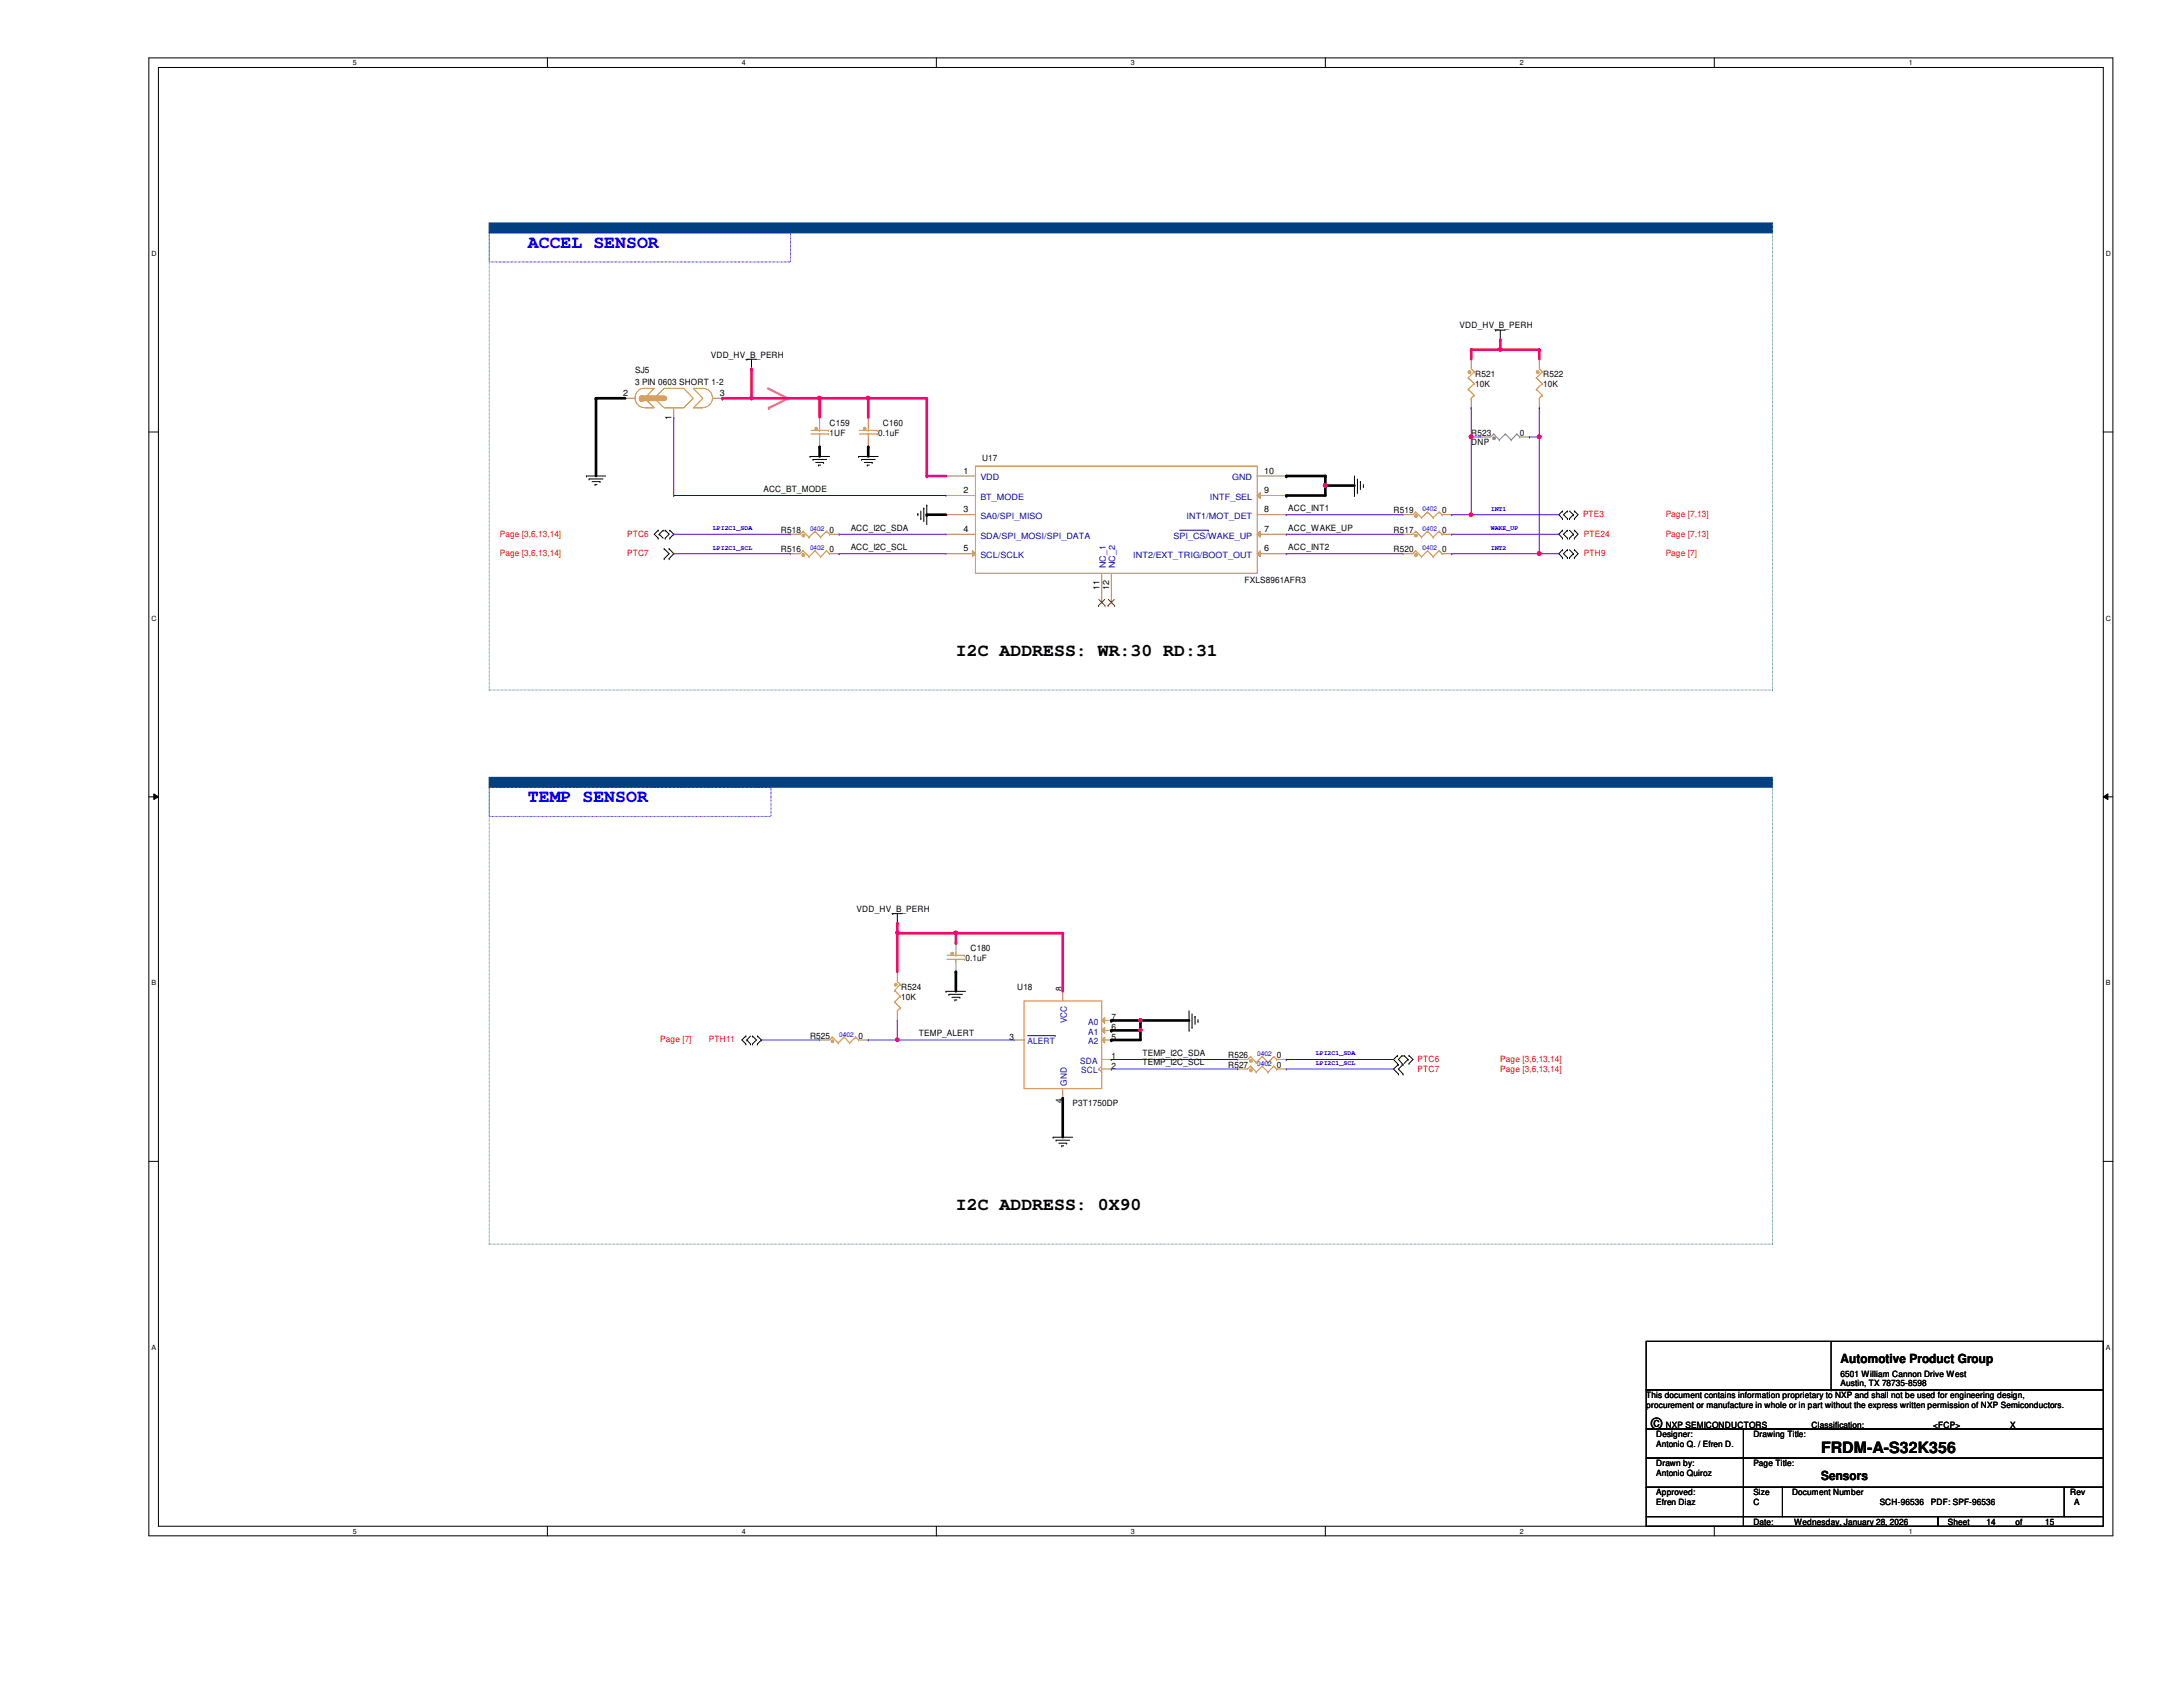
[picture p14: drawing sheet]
<svg xmlns="http://www.w3.org/2000/svg" width="279mm" height="216mm" viewBox="0 0 279 216" stroke-linecap="round" stroke-linejoin="round" font-family="sans-serif">
<defs><g id="words">
<g font-size="2.3" fill="#00f">
<text x="67.6" y="31.7">ACCEL SENSOR</text>
<text x="67.6" y="102.7">TEMP SENSOR</text>
</g>
<g font-size="2.3">
<text x="122.3" y="84">I2C ADDRESS: WR:30 RD:31</text>
<text x="122.3" y="154.9">I2C ADDRESS: 0X90</text>
</g>
<g font-size="2">
<text x="211.3" y="182.8">©</text>
<text x="233.1" y="186">FRDM-A-S32K356</text>
</g>
<g font-size="1.6">
<text x="235.6" y="174.5">Automotive Product Group</text>
<text x="233.1" y="189.4">Sensors</text>
</g>
<g font-size="1.1">
<text x="81.3" y="47.8">SJ5</text>
<text x="91" y="45.8">VDD_HV_B_PERH</text>
<text x="186.8" y="42">VDD_HV_B_PERH</text>
<text x="79.8" y="50.7">2</text>
<text x="81.3" y="49.3">3 PIN 0603 SHORT 1-2</text>
<text x="85.9" y="53.7" transform="rotate(-90 85.9 53.7)">1</text>
<text x="92.1" y="50.7">3</text>
<text x="188.8" y="48.3">R521</text>
<text x="188.8" y="49.5">10K</text>
<text x="197.5" y="48.3">R522</text>
<text x="197.5" y="49.5">10K</text>
<text x="106.2" y="54.5">C159</text>
<text x="106.2" y="55.8">1UF</text>
<text x="112.4" y="55.8">0.1uF</text>
<text x="113" y="54.5">C160</text>
<text x="125.7" y="59">U17</text>
<text x="188.3" y="55.8">R523</text>
<text x="188.3" y="57">DNP</text>
<text x="194.5" y="55.8">0</text>
<text x="97.7" y="62.9">ACC_BT_MODE</text>
<text x="123.3" y="60.6">1</text>
<text x="123.3" y="63.1">2</text>
<text x="123.3" y="65.6">3</text>
<text x="161.8" y="65.6">8</text>
<text x="161.8" y="63.1">9</text>
<text x="161.8" y="60.6">10</text>
<text x="164.9" y="65.4">ACC_INT1</text>
<text x="178.4" y="65.7">R519</text>
<text x="184.6" y="65.7">0</text>
<text x="99.9" y="68.2">R518</text>
<text x="99.9" y="70.7">R516</text>
<text x="106.2" y="68.2">0</text>
<text x="106.2" y="70.7">0</text>
<text x="108.9" y="67.9">ACC_I2C_SDA</text>
<text x="108.9" y="70.4">ACC_I2C_SCL</text>
<text x="123.3" y="68.1">4</text>
<text x="123.3" y="70.6">5</text>
<text x="161.8" y="70.6">6</text>
<text x="161.8" y="68.1">7</text>
<text x="164.9" y="67.9">ACC_WAKE_UP</text>
<text x="164.9" y="70.4">ACC_INT2</text>
<text x="178.4" y="68.2">R517</text>
<text x="178.4" y="70.7">R520</text>
<text x="184.6" y="68.2">0</text>
<text x="184.6" y="70.7">0</text>
<text x="140.7" y="75.5" transform="rotate(-90 140.7 75.5)">11</text>
<text x="141.9" y="75.5" transform="rotate(-90 141.9 75.5)">12</text>
<text x="159.3" y="74.5">FXLS8961AFR3</text>
<text x="109.6" y="116.7">VDD_HV_B_PERH</text>
<text x="123.6" y="122.9">0.1uF</text>
<text x="124.2" y="121.7">C180</text>
<text x="115.4" y="126.7">R524</text>
<text x="115.4" y="127.9">10K</text>
<text x="130.2" y="126.7">U18</text>
<text x="135.9" y="126.9" transform="rotate(-90 135.9 126.9)">8</text>
<text x="142.2" y="130.6">7</text>
<text x="142.2" y="131.8">6</text>
<text x="103.7" y="132.9">R525</text>
<text x="109.9" y="132.9">0</text>
<text x="117.6" y="132.6">TEMP_ALERT</text>
<text x="129.2" y="133.1">3</text>
<text x="142.2" y="133.1">5</text>
<text x="142.2" y="135.5">1</text>
<text x="142.2" y="136.8">2</text>
<text x="146.2" y="135.1">TEMP_I2C_SDA</text>
<text x="146.2" y="136.4">TEMP_I2C_SCL</text>
<text x="157.2" y="135.4">R526</text>
<text x="157.2" y="136.7">R527</text>
<text x="163.4" y="135.4">0</text>
<text x="163.4" y="136.7">0</text>
<text x="135.9" y="141.2" transform="rotate(-90 135.9 141.2)">4</text>
<text x="137.3" y="141.6">P3T1750DP</text>
<text x="210.7" y="178.9">This document contains information proprietary to NXP and shall not be used for engineering design,</text>
<text x="235.6" y="176.2">6501 William Cannon Drive West</text>
<text x="235.6" y="177.4">Austin, TX 78735-8598</text>
<text x="210.7" y="180.2">procurement or manufacture in whole or in part without the express written permission of NXP Semiconductors.</text>
<text x="212" y="183.9">Designer:</text>
<text x="212" y="185.2">Antonio Q. / Efren D.</text>
<text x="213.2" y="182.7">NXP SEMICONDUCTORS</text>
<text x="224.4" y="183.9">Drawing Title:</text>
<text x="231.9" y="182.7">Classification:</text>
<text x="247.4" y="182.7">&lt;FCP&gt;</text>
<text x="257.3" y="182.7">X</text>
<text x="264.2" y="182.7">____</text>
<text x="212" y="187.7">Drawn by:</text>
<text x="212" y="191.4">Approved:</text>
<text x="212" y="188.9">Antonio Quiroz</text>
<text x="224.4" y="187.7">Page Title:</text>
<text x="224.4" y="191.4">Size</text>
<text x="229.4" y="191.4">Document Number</text>
<text x="265" y="191.4">Rev</text>
<text x="212" y="192.7">Efren Diaz</text>
<text x="224.4" y="195.2">Date:</text>
<text x="224.4" y="192.7">C</text>
<text x="229.6" y="195.2">Wednesday, January 28, 2026</text>
<text x="240.6" y="192.7">SCH-96536</text>
<text x="247.1" y="192.7">PDF: SPF-96536</text>
<text x="249.3" y="195.2">Sheet</text>
<text x="254.3" y="195.2">14</text>
<text x="258" y="195.2">of</text>
<text x="261.7" y="195.2">15</text>
<text x="265.5" y="192.7">A</text>
</g>
<g font-size="1.1" fill="#00c">
<text x="125.5" y="61.5">VDD</text>
<text x="125.5" y="64">BT_MODE</text>
<text x="154.9" y="64">INTF_SEL</text>
<text x="157.7" y="61.5">GND</text>
<text x="125.5" y="66.4">SA0/SPI_MISO</text>
<text x="125.5" y="68.9">SDA/SPI_MOSI/SPI_DATA</text>
<text x="125.5" y="71.4">SCL/SCLK</text>
<text x="145" y="71.4">INT2/EXT_TRIG/BOOT_OUT</text>
<text x="150.2" y="68.9">SPI_CS/WAKE_UP</text>
<text x="151.8" y="66.4">INT1/MOT_DET</text>
<text x="141.5" y="72.7" transform="rotate(-90 141.5 72.7)">NC_1</text>
<text x="142.7" y="72.7" transform="rotate(-90 142.7 72.7)">NC_2</text>
<text x="136.5" y="131" transform="rotate(-90 136.5 131)">VCC</text>
<text x="139.3" y="131.1">A0</text>
<text x="131.5" y="133.6">ALERT</text>
<text x="138.3" y="136.1">SDA</text>
<text x="138.4" y="137.4">SCL</text>
<text x="139.3" y="132.4">A1</text>
<text x="139.3" y="133.6">A2</text>
<text x="136.5" y="138.9" transform="rotate(-90 136.5 138.9)">GND</text>
</g>
<g font-size="1.1" fill="#f00">
<text x="64" y="68.7">Page [3,6,13,14]</text>
<text x="64" y="71.2">Page [3,6,13,14]</text>
<text x="80.3" y="68.7">PTC6</text>
<text x="80.3" y="71.2">PTC7</text>
<text x="202.6" y="66.2">PTE3</text>
<text x="202.7" y="68.7">PTE24</text>
<text x="202.7" y="71.2">PTH9</text>
<text x="213.2" y="68.7">Page [7,13]</text>
<text x="213.2" y="71.2">Page [7]</text>
<text x="213.2" y="66.2">Page [7,13]</text>
<text x="84.5" y="133.4">Page [7]</text>
<text x="90.7" y="133.4">PTH11</text>
<text x="181.4" y="135.9">PTC6</text>
<text x="181.4" y="137.2">PTC7</text>
<text x="192" y="135.9">Page [3,6,13,14]</text>
<text x="192" y="137.2">Page [3,6,13,14]</text>
</g>
<g font-size=".9">
<text x="45.2" y="8.3">5</text>
<text x="95" y="8.3">4</text>
<text x="144.7" y="8.3">3</text>
<text x="194.5" y="8.3">2</text>
<text x="244.3" y="8.3">1</text>
<text x="19.4" y="32.8">D</text>
<text x="269.5" y="32.8">D</text>
<text x="19.4" y="79.4">C</text>
<text x="269.5" y="79.4">C</text>
<text x="19.4" y="126.1">B</text>
<text x="269.5" y="126.1">B</text>
<text x="19.4" y="172.8">A</text>
<text x="269.5" y="172.8">A</text>
<text x="45.2" y="196.3">5</text>
<text x="95" y="196.3">4</text>
<text x="144.7" y="196.3">3</text>
<text x="194.5" y="196.3">2</text>
<text x="244.3" y="196.3">1</text>
</g>
<g font-size=".8" fill="#00f">
<text x="182.1" y="65.4">0402</text>
<text x="190.8" y="65.4">INT1</text>
<text x="91.2" y="67.9">LPI2C1_SDA</text>
<text x="91.2" y="70.4">LPI2C1_SCL</text>
<text x="103.7" y="67.9">0402</text>
<text x="103.7" y="70.4">0402</text>
<text x="182.1" y="67.9">0402</text>
<text x="182.1" y="70.4">0402</text>
<text x="190.8" y="67.9">WAKE_UP</text>
<text x="190.8" y="70.4">INT2</text>
<text x="107.4" y="132.7">0402</text>
<text x="160.9" y="135.1">0402</text>
<text x="160.9" y="136.4">0402</text>
<text x="168.4" y="135">LPI2C1_SDA</text>
<text x="168.4" y="136.3">LPI2C1_SCL</text>
</g>
</g></defs>
<path d="M19.1 7.4h251.3v189.2h-251.3zM20.3 8.6h248.9v186.7h-248.9z" fill="none" stroke="#000" stroke-width=".13"/>
<g fill="#fff">
<path d="M45.2 7.5h.5v1.1h-.5z"/>
<path d="M45.2 195.5h.5v1h-.5z"/>
</g>
<path d="M70.1 7.4v1.2M70.1 195.3v1.3" fill="none" stroke="#000" stroke-width=".13"/>
<g fill="#fff">
<path d="M95 7.5h.5v1.1h-.5z"/>
<path d="M95 195.5h.5v1h-.5z"/>
</g>
<path d="M119.8 7.4v1.2M119.8 195.3v1.3" fill="none" stroke="#000" stroke-width=".13"/>
<g fill="#fff">
<path d="M144.7 7.5h.5v1.1h-.5z"/>
<path d="M144.7 195.5h.5v1h-.5z"/>
</g>
<path d="M169.6 7.4v1.2M169.6 195.3v1.3" fill="none" stroke="#000" stroke-width=".13"/>
<g fill="#fff">
<path d="M194.5 7.5h.5v1.1h-.5z"/>
<path d="M194.5 195.5h.5v1h-.5z"/>
</g>
<path d="M219.4 7.4v1.2M219.4 195.3v1.3" fill="none" stroke="#000" stroke-width=".13"/>
<g fill="#fff">
<path d="M244.3 7.5h.5v1.1h-.5z"/>
<path d="M244.3 195.5h.5v1h-.5z"/>
<path d="M19.4 32h.6v1h-.6z"/>
<path d="M269.5 32h.7v1h-.7z"/>
<path d="M19.4 78.6h.6v1h-.6z"/>
<path d="M269.5 78.6h.7v1h-.7z"/>
</g>
<path d="M19.1 55.3h1.2M269.2 55.3h1.2" fill="none" stroke="#000" stroke-width=".13"/>
<g fill="#fff">
<path d="M19.4 125.3h.6v1h-.6z"/>
<path d="M269.5 125.3h.6v1h-.6z"/>
</g>
<path d="M19.1 102h1.2M19.7 101.6l.6 .4-.6 .3zM269.2 102l.6-.4v.7zM269.2 102h1.2" fill="none" stroke="#000" stroke-width=".13"/>
<path d="M19.7 101.6l.6 .4-.6 .3zM269.2 102l.6-.4v.7z" fill="#000"/>
<g fill="#fff">
<path d="M19.4 172h.5v1h-.5z"/>
<path d="M269.5 172h.6v1h-.6z"/>
</g>
<path d="M19.1 148.6h1.2M269.2 148.6h1.2" fill="none" stroke="#000" stroke-width=".13"/>
<path d="M62.6 28.5h164.3v1.3h-164.3z" fill-rule="evenodd" fill="#004080"/>
<path d="M62.6 28.5h164.3v1.3h-164.3z" fill="none" stroke="#004080" stroke-width=".13"/>
<path d="M62.6 29.8h38.6v3.7h-38.6z" fill="none" stroke="#00f" stroke-width=".13"/>
<path d="M62.6 99.5h164.3v1.3h-164.3z" fill-rule="evenodd" fill="#004080"/>
<path d="M62.6 99.5h164.3v1.3h-164.3z" fill="none" stroke="#004080" stroke-width=".13"/>
<path d="M62.6 100.8h36.1v3.7h-36.1z" fill="none" stroke="#00f" stroke-width=".13"/>
<path d="M98.3 49.7l2.5 1.3" fill="none" stroke="#ff80c0" stroke-width=".34"/>
<circle cx="100.8" cy="51" r=".17" fill="#ff80c0"/>
<path d="M100.9 51l-2.5 1.2" fill="none" stroke="#ff80c0" stroke-width=".34"/>
<circle cx="98.4" cy="52.2" r=".17" fill="#ff80c0"/>
<path d="M62.6 28.5v59.8M226.9 28.5v59.8M62.6 88.3h.1M62.6 99.5v59.7M62.6 88.3h164.3M226.9 88.3h.1M226.9 99.5v59.7M62.6 159.2h.1M62.6 159.2h164.3M226.9 159.2h.1" fill="none" stroke="#408080" stroke-width=".13"/>
<g fill="none" stroke="#000" stroke-width=".13">
<path d="M95.6 46h.1M95.6 46h1.2M96.2 47.2h.1M96.2 46v1.2M103.7 58.4h.1M103.7 58.4h2.5M104.1 58.8h.1M104.1 58.8h1.7M104.4 59.2h1M104.8 59.5h.1M104.8 59.5h.2M105.4 59.2h.1"/>
<path d="M109.9 58.4h.1M109.9 58.4h2.5M110.3 58.8h.1M110.3 58.8h1.7M110.6 59.2h1M111 59.5h.1M111 59.5h.3M111.6 59.2h.1M191.4 42.2h.1M191.4 42.2h1.3M192 43.5h.1M192 42.2v1.3"/>
<path d="M75.1 60.9h.1M75.1 60.9h2.4M75.4 61.3h.1M75.4 61.3h1.8M75.8 61.6h1M76.2 62h.1M76.2 62h.2M76.8 61.6h.1M84.2 68.9h.1M84.2 67.9h.1M84.2 67.9l-.5 .5 .5 .5M84.4 68.4h.1"/>
<path d="M84.4 68.4l.5 .5M84.9 67.9h.1M84.9 67.9l-.5 .5M85 70.2h.1M85 71.5h.1M85 70.2l.6 .7-.6 .6M85.1 67.9h.1M85.1 68.9h.1M85.1 67.9l.5 .5-.5 .5M85.6 71.5h.1M85.6 70.2h.1M85.6 70.2l.6 .7-.6 .6"/>
<path d="M85.7 67.9h.1M85.7 68.9h.1M85.7 67.9l.5 .5-.5 .5M117.5 65.7h.1M117.5 65.7v.3M117.9 66.4h.1M117.9 65.4v1M118.2 65h.1M118.2 65v1.8M118.6 64.6h.1M118.6 64.6v2.5M173.4 63.4h.1"/>
<path d="M173.4 60.9v2.5M173.7 63h.1M173.7 61.3v1.7M174.1 61.6h.1M174.1 61.6v1.1M174.5 62.3h.1M174.5 62v.3M200 66.4h.1M200 65.4h.1M200 68.9h.1M200 67.9h.1M200 71.4h.1"/>
<path d="M200 70.4h.1M200 65.4l-.5 .5 .5 .5M200 67.9l-.5 .5 .5 .5M200 70.4l-.5 .5 .5 .5M200.6 66.4h.1M200.6 65.4h.1M200.6 68.9h.1M200.6 67.9h.1M200.6 71.4h.1M200.6 70.4h.1M200.6 65.4l-.5 .5 .5 .5M200.6 67.9l-.5 .5 .5 .5"/>
<path d="M200.6 70.4l-.5 .5 .5 .5M200.9 66.4h.1M200.9 68.9h.1M200.9 71.4h.1M200.9 65.4l.5 .5M200.9 67.9l.5 .5M200.9 70.4l.5 .5M201.4 65.9h.1M201.4 68.4h.1M201.4 70.9h.1M201.4 65.9l-.5 .5M201.4 68.4l-.5 .5"/>
<path d="M201.4 70.9l-.5 .5M201.5 65.4h.1M201.5 66.4h.1M201.5 67.9h.1M201.5 68.9h.1M201.5 70.4h.1M201.5 71.4h.1M201.5 65.4l.5 .5-.5 .5M201.5 67.9l.5 .5-.5 .5M201.5 70.4l.5 .5-.5 .5M114.3 116.9h.1M114.3 116.9h1.2"/>
<path d="M114.9 118.2h.1M114.9 116.9v1.3M95.5 132.6h.1M95.5 133.6h.1M95.5 132.6l-.5 .5 .5 .5M95.6 133.1h.1M95.6 133.1l.5 .5M96.1 133.6h.1M96.1 132.6l-.5 .5M96.3 133.6h.1M96.3 132.6h.1M96.3 132.6l.5 .5-.5 .5"/>
<path d="M96.9 133.6h.1M96.9 132.6h.1M96.9 132.6l.6 .5-.6 .5M121.1 126.9h.1M121.1 126.9h2.5M121.5 127.3h.1M121.5 127.3h1.7M121.8 127.6h1.1M122.2 128h.1M122.2 128h.3M122.9 127.6h.1M152.2 131.9h.1"/>
<path d="M152.2 129.4v2.5M152.6 131.5h.1M152.6 129.8v1.7M153 130.1h.1M153 130.1v1M153.3 130.7h.1M153.3 130.5v.2M178.9 135.1h.1M178.9 136.1h.1M178.9 135.1l-.5 .5 .5 .5M179 137.5h.1M179 136.2h.1"/>
<path d="M179 136.2l-.6 .6 .6 .7M179.5 135.1h.1M179.5 136.1h.1M179.5 135.1l-.5 .5 .5 .5M179.6 136.2h.1M179.6 137.5h.1M179.6 136.2l-.6 .6 .6 .7M179.7 135.1h.1M179.7 135.1l.5 .5M180.2 135.6h.1M180.2 135.6l-.5 .5M180.3 136.1h.1"/>
<path d="M180.3 135.1h.1M180.3 135.1l.5 .5-.5 .5M134.8 145.5h.1M134.8 145.5h2.5M135.2 145.9h.1M135.2 145.9h1.7M135.5 146.3h1M135.9 146.6h.1M135.9 146.6h.2M136.5 146.3h.1M210.7 177.9h58.5v5h-58.5zM210.7 171.7h58.5v6.2h-58.5z"/>
<path d="M234.4 177.9h.1M234.4 171.7v6.2M210.7 182.9h12.4v3.7h-12.4zM210.7 186.6h12.4v3.7h-12.4zM210.7 190.3h12.4v3.8h-12.4zM210.7 194.1h12.4v1.2h-12.4zM223.1 182.9h46.1v3.7h-46.1zM223.1 186.6h46.1v3.7h-46.1zM223.1 190.3h5v3.8h-5zM223.1 194.1h24.9v1.2h-24.9zM228.1 190.3h36.1v3.8h-36.1zM248 194.1h21.2v1.2h-21.2z"/>
<path d="M264.2 190.3h5v3.8h-5z"/>
</g>
<path d="M114.5 126.7h.1M114.5 128.2h.1M114.5 126.7l.7 .8M114.5 128.2l.7 .8M114.9 129.4h.1M114.9 125.6l.3 .4M115.2 126h.1M115.2 127.5h.1M115.2 129h.1M115.2 126l-.7 .7M115.2 127.5l-.7 .7M115.2 129l-.3 .4" fill="none" stroke="#cc8006" stroke-width=".13"/>
<path d="M114.5 125.9h.3v.2h-.3z" fill-rule="evenodd" fill="#cc8006"/>
<g fill="none" stroke="#cc8006" stroke-width=".13">
<path d="M181.2 65.5h.1M181.2 65.5l-.4 .4M181.2 65.5l.7 .8M181.9 66.3h.1M182.7 65.5h.1M182.7 65.5l-.8 .8M182.7 65.5l.7 .8M183.4 66.3h.1M184.2 65.5h.1M184.2 65.5l-.8 .8M184.2 65.5l.4 .4M184.6 65.9h.1"/>
<path d="M114.5 125.9h.3v.2h-.3z"/>
</g>
<path d="M114.9 124.4h.1M114.9 130.6h.1M114.9 124.4v1.2M114.9 129.4v1.2" fill="none" stroke="#a84" stroke-width=".13"/>
<path d="M181.1 65.9h.2v.3h-.2z" fill-rule="evenodd" fill="#cc8006"/>
<path d="M103.8 55.5h2.2M103.8 55.1h2.2M104.9 55.5h.1M104.9 55.5v.4M106 55.5h.1M106 55.1h.1M181.1 65.9h.2v.3h-.2z" fill="none" stroke="#cc8006" stroke-width=".13"/>
<path d="M179.6 65.9h.1M179.6 65.9h1.2M184.6 65.9h1.2M185.8 65.9h.1" fill="none" stroke="#a84" stroke-width=".13"/>
<path d="M104.3 54.7h.3v.3h-.3z" fill-rule="evenodd" fill="#cc8006"/>
<path d="M104.3 54.7h.3v.3h-.3zM104.9 55.1h.1M104.9 54.7v.4M110 55.5h2.3M110 55.1h2.3M111.1 55.5h.1M111.1 55.5v.4M112.3 55.5h.1M112.3 55.1h.1" fill="none" stroke="#cc8006" stroke-width=".13"/>
<path d="M104.9 53.4h.1M104.9 57.2h.1M104.9 53.4v1.3M104.9 55.9v1.3" fill="none" stroke="#a84" stroke-width=".13"/>
<path d="M110.6 54.7h.2v.3h-.2z" fill-rule="evenodd" fill="#cc8006"/>
<g fill="none" stroke="#cc8006" stroke-width=".13">
<path d="M110.6 54.7h.2v.3h-.2zM111.1 55.1h.1M111.1 54.7v.4M160.1 135.2h.1M160.1 135.2l-.4 .4M160.1 135.2l.7 .8M160.8 136h.1M161.5 135.2h.1M161.5 135.2l-.7 .8M161.5 135.2l.8 .8M162.3 136h.1M163 135.2h.1"/>
<path d="M163 135.2l-.7 .8M163 135.2l.4 .4M163.4 135.6h.1"/>
</g>
<path d="M111.1 53.4h.1M111.1 57.2h.1M111.1 53.4v1.3M111.1 55.9v1.3" fill="none" stroke="#a84" stroke-width=".13"/>
<path d="M160 135.6h.2v.3h-.2z" fill-rule="evenodd" fill="#cc8006"/>
<g fill="none" stroke="#cc8006" stroke-width=".13">
<path d="M102.8 68h.1M102.8 68l-.4 .4M102.8 68l.7 .7M103.5 68.7h.1M104.3 68h.1M104.3 68l-.8 .7M104.3 68l.7 .7M105 68.7h.1M105.8 68h.1M105.8 68l-.8 .7M105.8 68l.4 .4M106.2 68.4h.1"/>
<path d="M160 135.6h.2v.3h-.2z"/>
</g>
<path d="M158.4 135.6h.1M158.4 135.6h1.3M163.4 135.6h1.2M164.6 135.6h.1" fill="none" stroke="#a84" stroke-width=".13"/>
<path d="M102.7 68.4h.2v.3h-.2z" fill-rule="evenodd" fill="#cc8006"/>
<path d="M102.7 68.4h.2v.3h-.2z" fill="none" stroke="#cc8006" stroke-width=".13"/>
<path d="M101.2 68.4h.1M101.2 68.4h1.2M106.2 68.4h1.2M107.4 68.4h.1" fill="none" stroke="#a84" stroke-width=".13"/>
<path d="M191.2 55.5h.1M191.2 55.5l-.4 .4M191.2 55.5l.7 .8M191.9 56.3h.1M192.7 55.5h.1M192.7 55.5l-.8 .8M192.7 55.5l.7 .8M193.4 56.3h.1M194.1 55.5h.1M194.1 55.5l-.7 .8M194.1 55.5l.4 .4M194.5 55.9h.1" fill="none" stroke="#808080" stroke-width=".13"/>
<path d="M191.1 56h.2v.2h-.2z" fill-rule="evenodd" fill="#808080"/>
<path d="M191.1 56h.2v.2h-.2z" fill="none" stroke="#808080" stroke-width=".13"/>
<path d="M189.5 55.9h.1M189.5 55.9h1.3M194.5 55.9h1.2M195.7 55.9h.1" fill="none" stroke="#a84" stroke-width=".13"/>
<path d="M181.2 68h.1M181.2 68l-.4 .4M181.2 68l.7 .7M181.9 68.7h.1M182.7 68h.1M182.7 68l-.8 .7M182.7 68l.7 .7M183.4 68.7h.1M184.2 68h.1M184.2 68l-.8 .7M184.2 68l.4 .4M184.6 68.4h.1" fill="none" stroke="#cc8006" stroke-width=".13"/>
<path d="M181.1 68.4h.2v.3h-.2z" fill-rule="evenodd" fill="#cc8006"/>
<g fill="none" stroke="#cc8006" stroke-width=".13">
<path d="M181.1 68.4h.2v.3h-.2zM160.1 136.4h.1M160.1 136.4l-.4 .4M160.1 136.4l.7 .8M160.8 137.2h.1M161.5 136.4h.1M161.5 136.4l-.7 .8M161.5 136.4l.8 .8M162.3 137.2h.1M163 136.4h.1M163 136.4l-.7 .8M163 136.4l.4 .4"/>
<path d="M163.4 136.8h.1"/>
</g>
<path d="M179.6 68.4h.1M179.6 68.4h1.2M184.6 68.4h1.2M185.8 68.4h.1" fill="none" stroke="#a84" stroke-width=".13"/>
<path d="M160 136.9h.2v.2h-.2z" fill-rule="evenodd" fill="#cc8006"/>
<g fill="none" stroke="#cc8006" stroke-width=".13">
<path d="M187.9 48.3h.1M187.9 49.8h.1M187.9 48.3l.8 .8M187.9 49.8l.8 .8M188.3 51h.1M188.3 47.2l.4 .4M188.7 47.6h.1M188.7 49.1h.1M188.7 50.6h.1M188.7 47.6l-.8 .7M188.7 49.1l-.8 .7M188.7 50.6l-.4 .4"/>
<path d="M160 136.9h.2v.2h-.2z"/>
</g>
<path d="M158.4 136.8h.1M158.4 136.8h1.3M163.4 136.8h1.2M164.6 136.8h.1" fill="none" stroke="#a84" stroke-width=".13"/>
<path d="M188 47.5h.2v.2h-.2z" fill-rule="evenodd" fill="#cc8006"/>
<g fill="none" stroke="#cc8006" stroke-width=".13">
<path d="M188 47.5h.2v.2h-.2zM196.6 48.3h.1M196.6 49.8h.1M196.6 48.3l.8 .8M196.6 49.8l.8 .8M197 51h.1M197 47.2l.4 .4M197.4 47.6h.1M197.4 49.1h.1M197.4 50.6h.1M197.4 47.6l-.8 .7M197.4 49.1l-.8 .7"/>
<path d="M197.4 50.6l-.4 .4"/>
</g>
<path d="M188.3 46h.1M188.3 52.2h.1M188.3 46v1.2M188.3 51v1.2" fill="none" stroke="#a84" stroke-width=".13"/>
<path d="M196.7 47.5h.2v.2h-.2z" fill-rule="evenodd" fill="#cc8006"/>
<path d="M124.8 59.6h36.1v13.8h-36.1zM196.7 47.5h.2v.2h-.2z" fill="none" stroke="#cc8006" stroke-width=".13"/>
<path d="M197 46h.1M197 52.2h.1M197 46v1.2M197 51v1.2M121.1 60.9h.1M121.1 63.4h.1M121.1 65.9h.1M121.1 68.4h.1M121.1 60.9h3.7M121.1 63.4h3.7M121.1 65.9h3.7M121.1 68.4h3.7" fill="none" stroke="#a84" stroke-width=".13"/>
<path d="M124.5 70.5l.3 .4-.3 .3z" fill="#a84"/>
<path d="M121.1 70.9h.1M121.1 70.9h3.7M124.5 70.5l.3 .4-.3 .3z" fill="none" stroke="#a84" stroke-width=".13"/>
<path d="M161.3 70.5v.7l-.4-.3z" fill="#a84"/>
<path d="M160.9 70.9h3.7M161.3 70.5v.7l-.4-.3zM164.6 70.9h.1" fill="none" stroke="#a84" stroke-width=".13"/>
<path d="M161.3 68v.7l-.4-.3z" fill="#a84"/>
<path d="M160.9 68.4h3.7M160.9 65.9h3.7M161.3 68v.7l-.4-.3zM164.6 68.4h.1M164.6 65.9h.1" fill="none" stroke="#a84" stroke-width=".13"/>
<path d="M151 67.9h3.6M154.6 67.9h.1" fill="none" stroke="#00c" stroke-width=".13"/>
<path d="M161.3 63v.8l-.4-.4z" fill="#a84"/>
<g fill="none" stroke="#a84" stroke-width=".13">
<path d="M141 77.1h.1M141 73.4v3.7M142.2 77.1h.1M142.2 73.4v3.7M160.9 63.4h3.7M160.9 60.9h3.7M161.3 63v.8l-.4-.4zM164.6 63.4h.1M164.6 60.9h.1M129.8 133.1h.1M129.8 133.1h1.3M136 126.9h.1"/>
<path d="M136 126.9v1.2M136 139.3v1.2M136 140.5h.1"/>
</g>
<path d="M140.6 77.5h.1M140.6 76.7l.8 .8M141.4 76.7l-.8 .8M141.4 77.5h.1M141.8 77.5h.1M141.9 76.7l.8 .8M142.6 76.7l-.8 .8M142.7 77.5h.1" fill="none" stroke="#804000" stroke-width=".13"/>
<path d="M131.1 128.1h9.9v11.2h-9.9z" fill="none" stroke="#cc8006" stroke-width=".13"/>
<path d="M131.5 132.5h3.5M135 132.5h.1" fill="none" stroke="#00c" stroke-width=".13"/>
<path d="M141.4 130.2v.8l-.4-.4z" fill="#a84"/>
<path d="M141 130.6h1.2M141.4 130.2v.8l-.4-.4zM142.2 130.6h.1" fill="none" stroke="#a84" stroke-width=".13"/>
<path d="M141 131.9l.4-.4v.7z" fill="#a84"/>
<path d="M141 131.9l.4-.4v.7zM141 131.9h1.2M142.2 131.9h.1" fill="none" stroke="#a84" stroke-width=".13"/>
<path d="M141.4 132.7v.8l-.4-.4z" fill="#a84"/>
<path d="M140.6 136.8h.1M140.6 136.8l.4 .4M141 137.2h.1M141 133.1h1.2M141 135.6h1.2M141 136.4l-.4 .4M141 136.8h1.2M141.4 132.7v.8l-.4-.4zM142.2 133.1h.1M142.2 135.6h.1M142.2 136.8h.1" fill="none" stroke="#a84" stroke-width=".13"/>
<path d="M102.8 70.5h.1M102.8 70.5l-.4 .4M102.8 70.5l.7 .7M103.5 71.2h.1M104.3 70.5h.1M104.3 70.5l-.8 .7M104.3 70.5l.7 .7M105 71.2h.1M105.8 70.5h.1M105.8 70.5l-.8 .7M105.8 70.5l.4 .4M106.2 70.9h.1" fill="none" stroke="#cc8006" stroke-width=".13"/>
<path d="M102.7 70.9h.2v.3h-.2z" fill-rule="evenodd" fill="#cc8006"/>
<path d="M82.5 52.2a1.23 1.23 0 0 1-1.2-1.3 1.23 1.23 0 0 1 1.2-1.2h1.2l-1.2 1.3 1.2 1.2h-1.2M83.7 51l1.3-1.3h2.5l1.2 1.3-1.2 1.2h-2.5zM90 52.2a1.23 1.23 0 0 0 1.2-1.3 1.23 1.23 0 0 0-1.2-1.2h-1.3l1.3 1.3-1.3 1.2h1.3M102.7 70.9h.2v.3h-.2z" fill="none" stroke="#cc8006" stroke-width=".13"/>
<path d="M101.2 70.9h.1M101.2 70.9h1.2M106.2 70.9h1.2M107.4 70.9h.1" fill="none" stroke="#a84" stroke-width=".13"/>
<path d="M82.1 51h2.9" fill="none" stroke="#cc8006" stroke-width=".72"/>
<circle cx="82.1" cy="51" r=".36" fill="#cc8006"/>
<path d="M80 51h.1M80 51h1.3M86.2 53.4h.1M86.2 52.2v1.2M91.2 51h1.3M92.5 51h.1" fill="none" stroke="#a84" stroke-width=".13"/>
<path d="M121.2 122.8h2.2M121.2 122.3h2.2M122.3 122.8h.1M122.3 122.8v.3M123.4 122.8h.1M123.4 122.3h.1" fill="none" stroke="#cc8006" stroke-width=".13"/>
<path d="M121.7 121.9h.3v.3h-.3z" fill-rule="evenodd" fill="#cc8006"/>
<g fill="none" stroke="#cc8006" stroke-width=".13">
<path d="M181.2 70.5h.1M181.2 70.5l-.4 .4M181.2 70.5l.7 .7M181.9 71.2h.1M182.7 70.5h.1M182.7 70.5l-.8 .7M182.7 70.5l.7 .7M183.4 71.2h.1M184.2 70.5h.1M184.2 70.5l-.8 .7M184.2 70.5l.4 .4M184.6 70.9h.1"/>
<path d="M121.7 121.9h.3v.3h-.3zM122.3 122.3h.1M122.3 121.9v.4"/>
</g>
<path d="M122.3 120.6h.1M122.3 124.4h.1M122.3 120.6v1.3M122.3 123.1v1.3" fill="none" stroke="#a84" stroke-width=".13"/>
<path d="M181.1 70.9h.2v.3h-.2z" fill-rule="evenodd" fill="#cc8006"/>
<g fill="none" stroke="#cc8006" stroke-width=".13">
<path d="M181.1 70.9h.2v.3h-.2zM106.5 132.7h.1M106.5 132.7l-.3 .4M106.5 132.7l.8 .8M107.3 133.5h.1M108 132.7h.1M108 132.7l-.7 .8M108 132.7l.8 .8M108.8 133.5h.1M109.5 132.7h.1M109.5 132.7l-.7 .8M109.5 132.7l.4 .4"/>
<path d="M109.9 133.1h.1"/>
</g>
<path d="M179.6 70.9h.1M179.6 70.9h1.2M184.6 70.9h1.2M185.8 70.9h.1" fill="none" stroke="#a84" stroke-width=".13"/>
<path d="M106.4 133.1h.3v.3h-.3z" fill-rule="evenodd" fill="#cc8006"/>
<path d="M106.4 133.1h.3v.3h-.3z" fill="none" stroke="#cc8006" stroke-width=".13"/>
<path d="M104.9 133.1h.1M104.9 133.1h1.3M109.9 133.1h1.2M111.1 133.1h.1" fill="none" stroke="#a84" stroke-width=".13"/>
<path d="M142.2 130.6h3.8M136 140.5v5" fill="none" stroke="#000" stroke-width=".34"/>
<g fill="#000">
<circle cx="142.2" cy="130.6" r=".17"/>
<circle cx="136" cy="140.5" r=".17"/>
</g>
<path d="M145.8 130.4h.3l.1 .2-.1 .1-.1 .1-.2-.1z" fill-rule="evenodd" fill="#f00"/>
<path d="M145.8 130.4h.3l.1 .2-.1 .1-.1 .1-.2-.1z" fill="none" stroke="#f00" stroke-width=".13"/>
<path d="M142.2 133.1h3.8M152.2 130.6h-6.2v1.3h-3.8" fill="none" stroke="#000" stroke-width=".34"/>
<g fill="#000">
<circle cx="142.2" cy="131.9" r=".17"/>
<circle cx="142.2" cy="133.1" r=".17"/>
<circle cx="146" cy="130.6" r=".17"/>
</g>
<path d="M145.8 131.7h.3l.1 .1-.1 .2h-.1h-.2z" fill-rule="evenodd" fill="#f00"/>
<path d="M145.8 131.7h.3l.1 .1-.1 .2h-.1h-.2z" fill="none" stroke="#f00" stroke-width=".13"/>
<path d="M146 131.9v1.2" fill="none" stroke="#000" stroke-width=".34"/>
<circle cx="146" cy="131.9" r=".17" fill="#000"/>
<path d="M136 119.4v7.5" fill="none" stroke="#ff0080" stroke-width=".34"/>
<circle cx="136" cy="119.4" r=".17" fill="#ff0080"/>
<path d="M114.9 118.2v1.2" fill="none" stroke="#ff0080" stroke-width=".34"/>
<circle cx="114.9" cy="118.2" r=".17" fill="#ff0080"/>
<path d="M114.9 130.6h.1M114.9 133.1h.1M114.9 130.6v2.5M114.9 133.1h14.9" fill="none" stroke="#4200ff" stroke-width=".13"/>
<path d="M114.9 119.4h7.4" fill="none" stroke="#ff0080" stroke-width=".34"/>
<circle cx="114.9" cy="119.4" r=".17" fill="#ff0080"/>
<path d="M114.7 119.2h.3l.1 .2-.1 .1-.1 .1-.2-.1z" fill-rule="evenodd" fill="#f00"/>
<path d="M114.7 119.2h.3l.1 .2-.1 .1-.1 .1-.2-.1z" fill="none" stroke="#f00" stroke-width=".13"/>
<path d="M114.9 119.4v5" fill="none" stroke="#ff0080" stroke-width=".34"/>
<circle cx="114.9" cy="119.4" r=".17" fill="#ff0080"/>
<path d="M97.5 133.1h.1M97.5 133.1h7.4M111.1 133.1h.1M111.1 133.1h3.8" fill="none" stroke="#4200ff" stroke-width=".13"/>
<path d="M114.7 132.9h.3l.1 .2-.1 .1-.1 .1-.2-.1z" fill-rule="evenodd" fill="#f00"/>
<path d="M114.7 132.9h.3l.1 .2-.1 .1-.1 .1-.2-.1z" fill="none" stroke="#f00" stroke-width=".13"/>
<path d="M142.2 135.6h.1M142.2 136.8h.1M142.2 135.6h16.2M142.2 136.8h16.2M164.6 135.6h.1M164.6 136.8h.1M164.6 135.6h13.8M164.6 136.8h13.8" fill="none" stroke="#4200ff" stroke-width=".13"/>
<path d="M192 43.5v1.2" fill="none" stroke="#ff0080" stroke-width=".34"/>
<circle cx="192" cy="43.5" r=".17" fill="#ff0080"/>
<path d="M188.3 44.7v1.3" fill="none" stroke="#ff0080" stroke-width=".34"/>
<circle cx="188.3" cy="44.7" r=".17" fill="#ff0080"/>
<path d="M188.3 44.7h3.7" fill="none" stroke="#ff0080" stroke-width=".34"/>
<circle cx="188.3" cy="44.7" r=".17" fill="#ff0080"/>
<path d="M192 44.7h5" fill="none" stroke="#ff0080" stroke-width=".34"/>
<circle cx="192" cy="44.7" r=".17" fill="#ff0080"/>
<path d="M191.8 44.6h.4v.1v.1l-.2 .1-.2-.1z" fill-rule="evenodd" fill="#f00"/>
<path d="M191.8 44.6h.4v.1v.1l-.2 .1-.2-.1z" fill="none" stroke="#f00" stroke-width=".13"/>
<path d="M197 44.7v1.3" fill="none" stroke="#ff0080" stroke-width=".34"/>
<circle cx="197" cy="44.7" r=".17" fill="#ff0080"/>
<path d="M96.2 47.2v3.8" fill="none" stroke="#ff0080" stroke-width=".34"/>
<circle cx="96.2" cy="47.2" r=".17" fill="#ff0080"/>
<path d="M80 51h-3.7v9.9" fill="none" stroke="#000" stroke-width=".34"/>
<circle cx="76.3" cy="51" r=".17" fill="#000"/>
<path d="M92.5 51h3.7" fill="none" stroke="#ff0080" stroke-width=".34"/>
<circle cx="92.5" cy="51" r=".17" fill="#ff0080"/>
<path d="M96.2 51h8.7" fill="none" stroke="#ff0080" stroke-width=".34"/>
<circle cx="96.2" cy="51" r=".17" fill="#ff0080"/>
<path d="M104.7 50.8h.3l.1 .1-.1 .2h-.1h-.2z" fill-rule="evenodd" fill="#f00"/>
<path d="M104.7 50.8h.3l.1 .1-.1 .2h-.1h-.2z" fill="none" stroke="#f00" stroke-width=".13"/>
<path d="M96 50.8h.3l.1 .1-.1 .2h-.1h-.2z" fill-rule="evenodd" fill="#f00"/>
<path d="M96 50.8h.3l.1 .1-.1 .2h-.1h-.2z" fill="none" stroke="#f00" stroke-width=".13"/>
<path d="M104.9 51v2.4" fill="none" stroke="#ff0080" stroke-width=".34"/>
<circle cx="104.9" cy="51" r=".17" fill="#ff0080"/>
<path d="M104.9 51h6.2" fill="none" stroke="#ff0080" stroke-width=".34"/>
<circle cx="104.9" cy="51" r=".17" fill="#ff0080"/>
<path d="M111.1 51v2.4" fill="none" stroke="#ff0080" stroke-width=".34"/>
<circle cx="111.1" cy="51" r=".17" fill="#ff0080"/>
<path d="M111.1 51h7.5" fill="none" stroke="#ff0080" stroke-width=".34"/>
<circle cx="111.1" cy="51" r=".17" fill="#ff0080"/>
<path d="M110.9 50.8h.4v.1v.2h-.2h-.2z" fill-rule="evenodd" fill="#f00"/>
<path d="M110.9 50.8h.4v.1v.2h-.2h-.2z" fill="none" stroke="#f00" stroke-width=".13"/>
<path d="M118.6 51v9.9" fill="none" stroke="#ff0080" stroke-width=".34"/>
<circle cx="118.6" cy="51" r=".17" fill="#ff0080"/>
<path d="M188.3 52.2h.1M188.3 52.2v3.7" fill="none" stroke="#4200ff" stroke-width=".13"/>
<path d="M188.1 55.7h.3l.1 .2-.1 .2h-.1h-.2z" fill-rule="evenodd" fill="#f00"/>
<path d="M188.1 55.7h.3l.1 .2-.1 .2h-.1h-.2z" fill="none" stroke="#f00" stroke-width=".13"/>
<path d="M197 52.2h.1M197 52.2v3.7" fill="none" stroke="#4200ff" stroke-width=".13"/>
<path d="M196.8 55.7h.4v.2v.2h-.2h-.2z" fill-rule="evenodd" fill="#f00"/>
<path d="M196.8 55.7h.4v.2v.2h-.2h-.2z" fill="none" stroke="#f00" stroke-width=".13"/>
<path d="M86.2 53.4h.1M86.2 53.4v10M188.3 55.9h.1M188.3 55.9v10M188.3 55.9h1.2M195.7 55.9h.1M195.7 55.9h1.3M197 55.9h.1M197 55.9v15" fill="none" stroke="#4200ff" stroke-width=".13"/>
<path d="M196.8 70.7h.4v.1v.2l-.2 .1-.2-.1z" fill-rule="evenodd" fill="#f00"/>
<path d="M196.8 70.7h.4v.1v.2l-.2 .1-.2-.1z" fill="none" stroke="#f00" stroke-width=".13"/>
<path d="M104.9 57.2v1.2M111.1 57.2v1.2" fill="none" stroke="#000" stroke-width=".34"/>
<g fill="#000">
<circle cx="104.9" cy="57.2" r=".17"/>
<circle cx="111.1" cy="57.2" r=".17"/>
</g>
<path d="M118.6 60.9h2.5" fill="none" stroke="#ff0080" stroke-width=".34"/>
<circle cx="118.6" cy="60.9" r=".17" fill="#ff0080"/>
<path d="M164.6 60.9h5v2.5M169.6 62.1h3.8" fill="none" stroke="#000" stroke-width=".34"/>
<g fill="#000">
<circle cx="164.6" cy="60.9" r=".17"/>
<circle cx="169.6" cy="60.9" r=".17"/>
<circle cx="169.6" cy="62.1" r=".17"/>
</g>
<path d="M169.4 61.9h.4v.2v.2l-.2 .1-.2-.1z" fill-rule="evenodd" fill="#f00"/>
<path d="M169.4 61.9h.4v.2v.2l-.2 .1-.2-.1z" fill="none" stroke="#f00" stroke-width=".13"/>
<path d="M86.2 63.4h.1M86.2 63.4h34.9M164.6 65.9h.1M164.6 65.9h15M185.8 65.9h.1M185.8 65.9h13.7M188.3 65.9h.1" fill="none" stroke="#4200ff" stroke-width=".13"/>
<path d="M118.6 65.9h2.5M164.6 63.4h5" fill="none" stroke="#000" stroke-width=".34"/>
<g fill="#000">
<circle cx="118.6" cy="65.9" r=".17"/>
<circle cx="164.6" cy="63.4" r=".17"/>
</g>
<path d="M188.1 65.7h.3l.1 .2-.1 .1-.1 .1-.2-.1z" fill-rule="evenodd" fill="#f00"/>
<path d="M188.1 65.7h.3l.1 .2-.1 .1-.1 .1-.2-.1z" fill="none" stroke="#f00" stroke-width=".13"/>
<g fill="none" stroke="#4200ff" stroke-width=".13">
<path d="M86.2 68.4h.1M86.2 70.9h.1M86.2 68.4h15M86.2 70.9h15M107.4 68.4h.1M107.4 70.9h.1M107.4 68.4h13.7M107.4 70.9h13.7M164.6 68.4h.1M164.6 70.9h.1M164.6 68.4h15M164.6 70.9h15"/>
<path d="M185.8 68.4h.1M185.8 70.9h.1M185.8 68.4h13.7M185.8 70.9h13.7M197 70.9h.1"/>
</g>
<path d="M122.3 119.4h13.7" fill="none" stroke="#ff0080" stroke-width=".34"/>
<circle cx="122.3" cy="119.4" r=".17" fill="#ff0080"/>
<path d="M122.1 119.2h.4l.1 .2-.1 .1-.2 .1-.2-.1z" fill-rule="evenodd" fill="#f00"/>
<path d="M122.1 119.2h.4l.1 .2-.1 .1-.2 .1-.2-.1z" fill="none" stroke="#f00" stroke-width=".13"/>
<path d="M122.3 124.4v2.5" fill="none" stroke="#000" stroke-width=".34"/>
<circle cx="122.3" cy="124.4" r=".17" fill="#000"/>
<path d="M122.3 119.4v1.2" fill="none" stroke="#ff0080" stroke-width=".34"/>
<circle cx="122.3" cy="120.6" r=".17" fill="#ff0080"/>
<path d="M145.8 130.4h.3l.1 .2-.1 .1-.1 .1-.2-.1z" fill-rule="evenodd" fill="#f00"/>
<path d="M145.8 130.4h.3l.1 .2-.1 .1-.1 .1-.2-.1z" fill="none" stroke="#f00" stroke-width=".13"/>
<path d="M145.8 131.7h.3l.1 .1-.1 .2h-.1h-.2z" fill-rule="evenodd" fill="#f00"/>
<path d="M145.8 131.7h.3l.1 .1-.1 .2h-.1h-.2z" fill="none" stroke="#f00" stroke-width=".13"/>
<path d="M114.7 119.2h.3l.1 .2-.1 .1-.1 .1-.2-.1z" fill-rule="evenodd" fill="#f00"/>
<path d="M114.7 119.2h.3l.1 .2-.1 .1-.1 .1-.2-.1z" fill="none" stroke="#f00" stroke-width=".13"/>
<path d="M114.7 132.9h.3l.1 .2-.1 .1-.1 .1-.2-.1z" fill-rule="evenodd" fill="#f00"/>
<path d="M114.7 132.9h.3l.1 .2-.1 .1-.1 .1-.2-.1z" fill="none" stroke="#f00" stroke-width=".13"/>
<path d="M191.8 44.6h.4v.1v.1l-.2 .1-.2-.1z" fill-rule="evenodd" fill="#f00"/>
<path d="M191.8 44.6h.4v.1v.1l-.2 .1-.2-.1z" fill="none" stroke="#f00" stroke-width=".13"/>
<path d="M104.7 50.8h.3l.1 .1-.1 .2h-.1h-.2z" fill-rule="evenodd" fill="#f00"/>
<path d="M104.7 50.8h.3l.1 .1-.1 .2h-.1h-.2z" fill="none" stroke="#f00" stroke-width=".13"/>
<path d="M96 50.8h.3l.1 .1-.1 .2h-.1h-.2z" fill-rule="evenodd" fill="#f00"/>
<path d="M96 50.8h.3l.1 .1-.1 .2h-.1h-.2z" fill="none" stroke="#f00" stroke-width=".13"/>
<path d="M110.9 50.8h.4v.1v.2h-.2h-.2z" fill-rule="evenodd" fill="#f00"/>
<path d="M110.9 50.8h.4v.1v.2h-.2h-.2z" fill="none" stroke="#f00" stroke-width=".13"/>
<path d="M188.1 55.7h.3l.1 .2-.1 .2h-.1h-.2z" fill-rule="evenodd" fill="#f00"/>
<path d="M188.1 55.7h.3l.1 .2-.1 .2h-.1h-.2z" fill="none" stroke="#f00" stroke-width=".13"/>
<path d="M196.8 55.7h.4v.2v.2h-.2h-.2z" fill-rule="evenodd" fill="#f00"/>
<path d="M196.8 55.7h.4v.2v.2h-.2h-.2z" fill="none" stroke="#f00" stroke-width=".13"/>
<path d="M196.8 70.7h.4v.1v.2l-.2 .1-.2-.1z" fill-rule="evenodd" fill="#f00"/>
<path d="M196.8 70.7h.4v.1v.2l-.2 .1-.2-.1z" fill="none" stroke="#f00" stroke-width=".13"/>
<path d="M169.4 61.9h.4v.2v.2l-.2 .1-.2-.1z" fill-rule="evenodd" fill="#f00"/>
<path d="M169.4 61.9h.4v.2v.2l-.2 .1-.2-.1z" fill="none" stroke="#f00" stroke-width=".13"/>
<path d="M188.1 65.7h.3l.1 .2-.1 .1-.1 .1-.2-.1z" fill-rule="evenodd" fill="#f00"/>
<path d="M188.1 65.7h.3l.1 .2-.1 .1-.1 .1-.2-.1z" fill="none" stroke="#f00" stroke-width=".13"/>
<path d="M122.1 119.2h.4l.1 .2-.1 .1-.2 .1-.2-.1z" fill-rule="evenodd" fill="#f00"/>
<path d="M122.1 119.2h.4l.1 .2-.1 .1-.2 .1-.2-.1z" fill="none" stroke="#f00" stroke-width=".13"/>
<use href="#words"/>
</svg>
